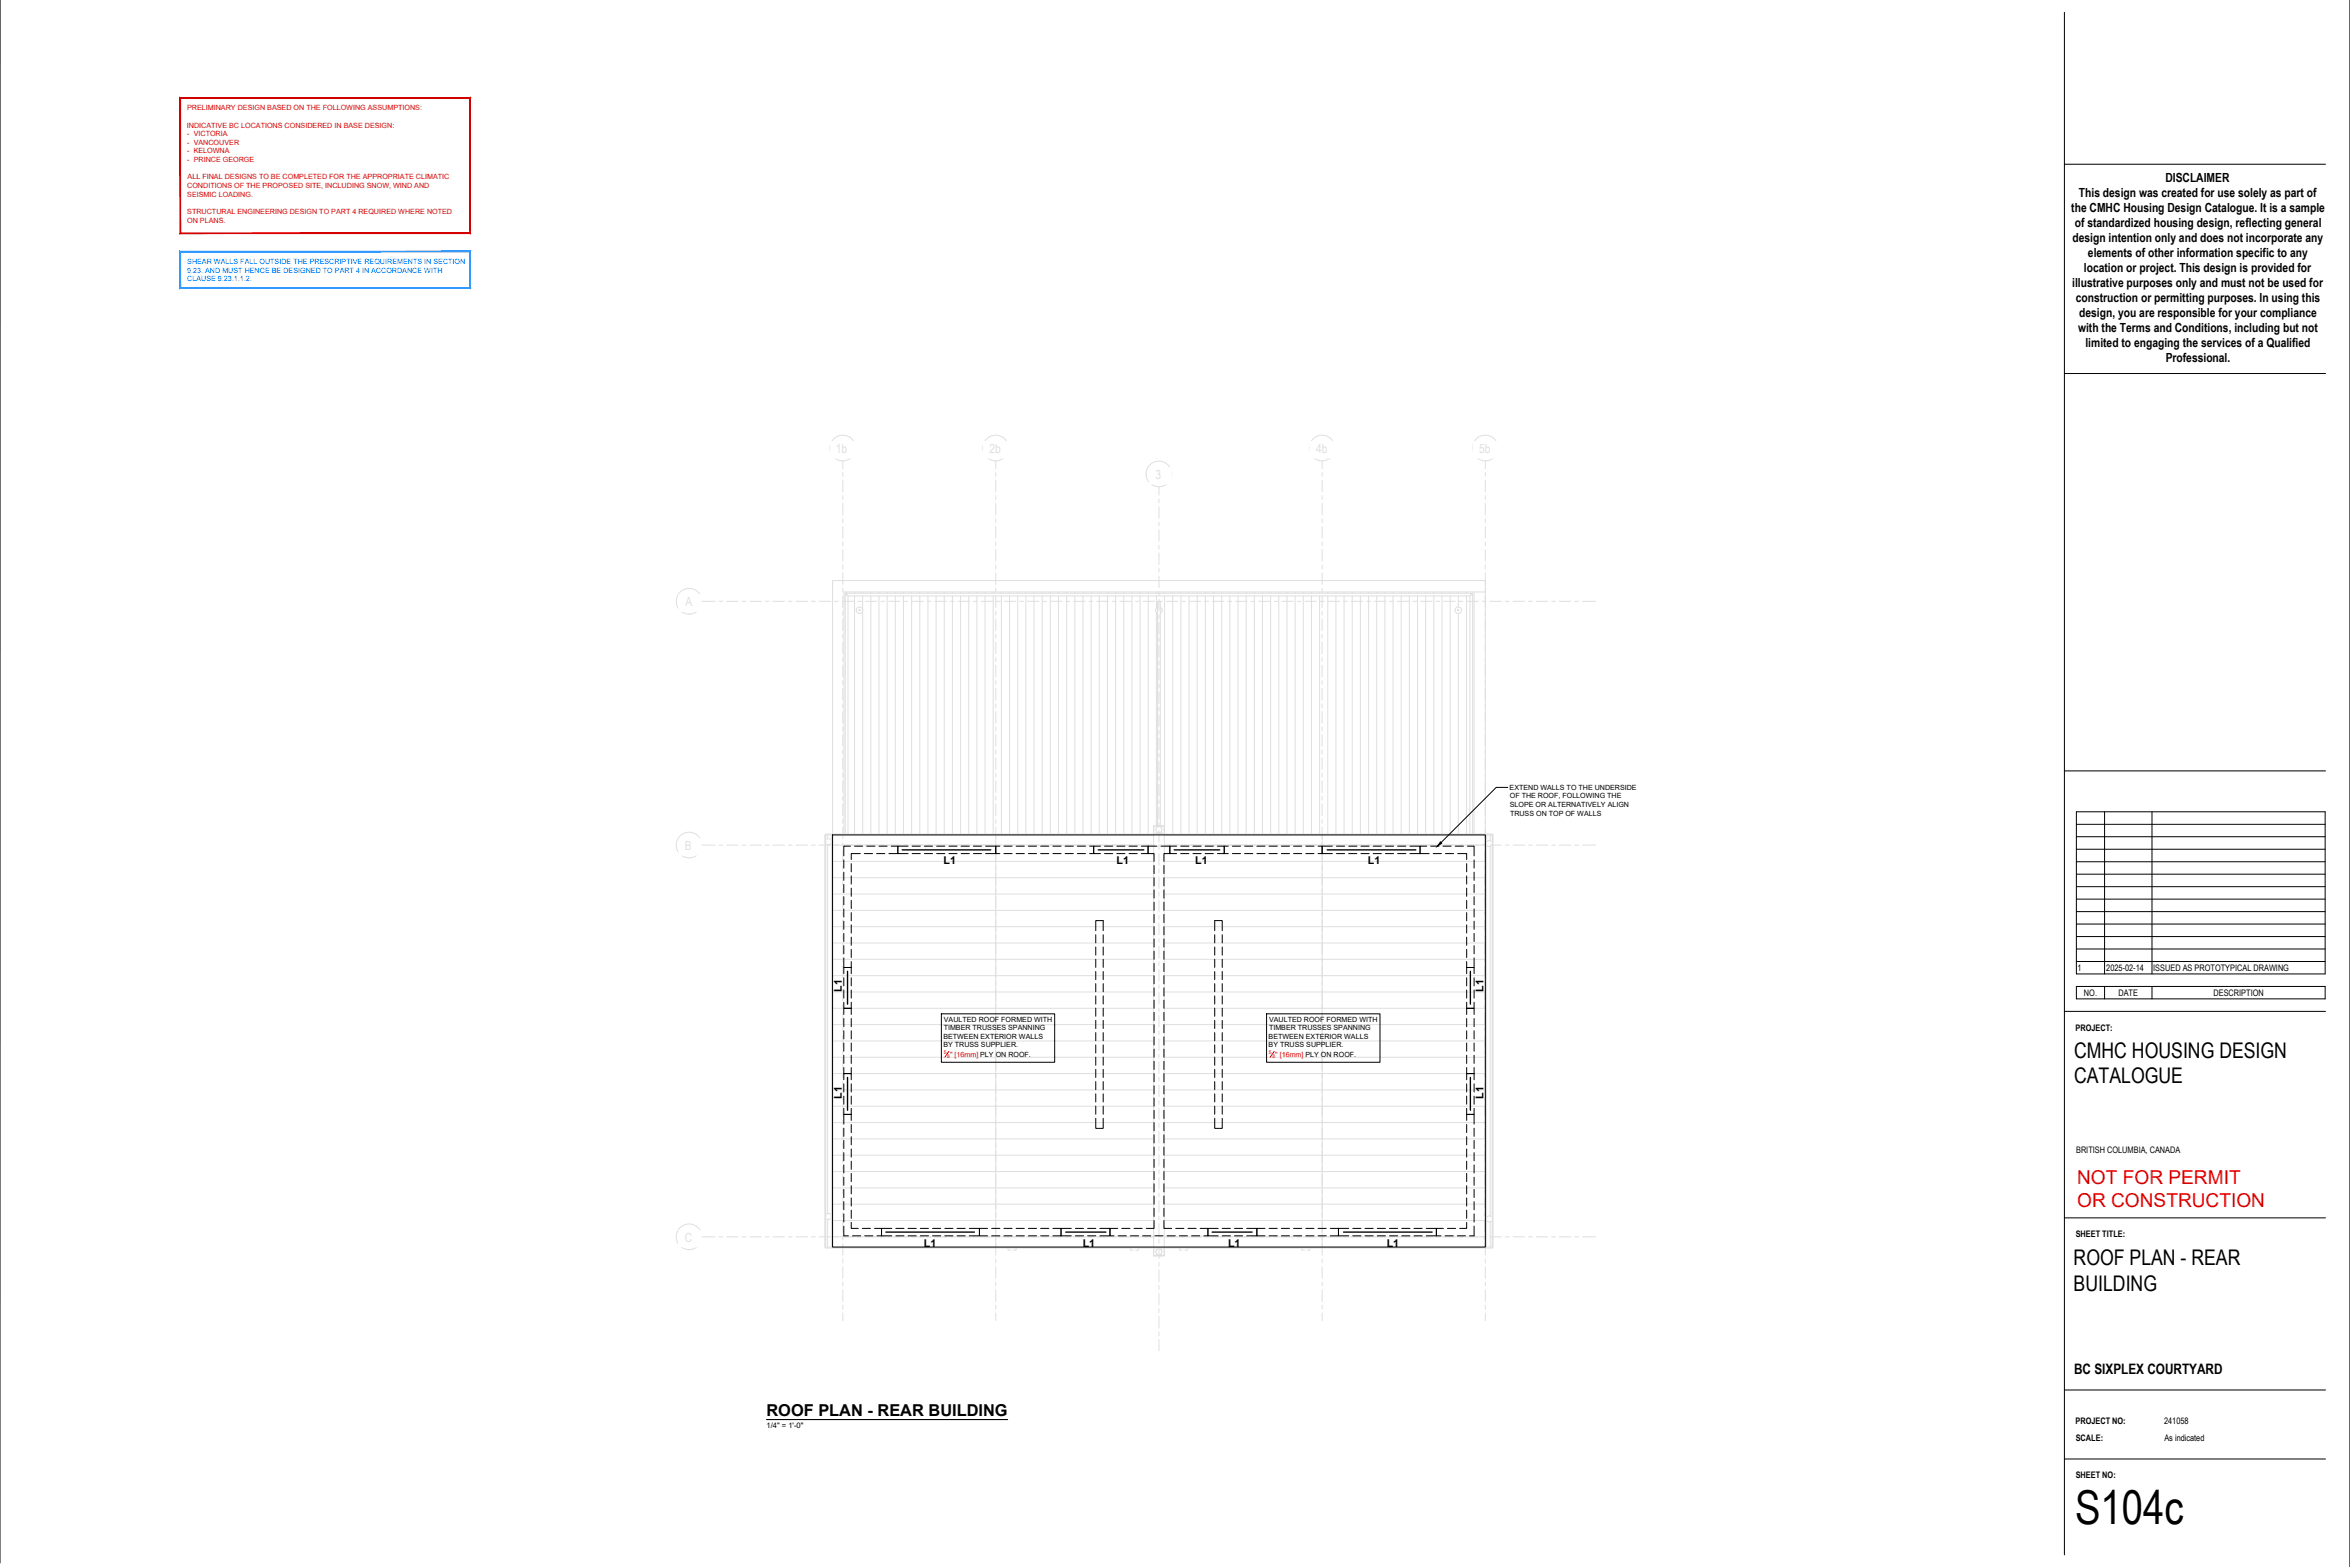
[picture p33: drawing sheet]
<svg xmlns="http://www.w3.org/2000/svg" width="914mm" height="610mm" viewBox="0 0 914 610" stroke-linecap="round" stroke-linejoin="round" font-family="sans-serif">
<defs><g id="words">
<text font-size="18.2" x="807.4" y="592.9">S104c</text>
<g font-size="8.4">
<text x="807" y="411.7">CMHC HOUSING DESIGN</text>
<text x="807" y="421.5">CATALOGUE</text>
<text x="806.9" y="492.1">ROOF PLAN - REAR</text>
<text x="806.9" y="502.1">BUILDING</text>
</g>
<g font-size="7.4" fill="#f00">
<text x="808.2" y="460.8">NOT FOR PERMIT</text>
<text x="808.2" y="469.7">OR CONSTRUCTION</text>
</g>
<text font-size="6.4" x="298.2" y="550.9">ROOF PLAN - REAR BUILDING</text>
<text font-size="5.6" x="807" y="534.5">BC SIXPLEX COURTYARD</text>
<g font-size="4.9">
<text x="842.6" y="70.7">DISCLAIMER</text>
<text x="808.9" y="76.5">This design was created for use solely as part of</text>
<text x="806" y="82.4">the CMHC Housing Design Catalogue. It is a sample</text>
<text x="807.3" y="88.2">of standardized housing design, reflecting general</text>
<text x="806.4" y="94">design intention only and does not incorporate any</text>
<text x="812.4" y="99.9">elements of other information specific to any</text>
<text x="810.9" y="105.7">location or project. This design is provided for</text>
<text x="806.3" y="111.5">illustrative purposes only and must not be used for</text>
<text x="807.7" y="117.4">construction or permitting purposes. In using this</text>
<text x="809" y="123.2">design, you are responsible for your compliance</text>
<text x="808.6" y="129">with the Terms and Conditions, including but not</text>
<text x="811.5" y="134.9">limited to engaging the services of a Qualified</text>
<text x="842.7" y="140.7">Professional.</text>
</g>
<g font-size="4.2">
<text x="367.1" y="336.3">L1</text>
<text x="434.5" y="336.3">L1</text>
<text x="465.1" y="336.3">L1</text>
<text x="532.3" y="336.3">L1</text>
<text x="327.6" y="385.7" transform="rotate(-90 327.6 385.7)">L1</text>
<text x="577.2" y="385.7" transform="rotate(-90 577.2 385.7)">L1</text>
<text x="327.6" y="427.5" transform="rotate(-90 327.6 427.5)">L1</text>
<text x="577.2" y="427.5" transform="rotate(-90 577.2 427.5)">L1</text>
<text x="359.5" y="485.1">L1</text>
<text x="421.3" y="485.1">L1</text>
<text x="477.8" y="485.1">L1</text>
<text x="539.6" y="485.1">L1</text>
</g>
<g font-size="3.5">
<text x="808.4" y="377.8">1</text>
<text x="819.6" y="377.8">2025-02-14</text>
<text x="837.8" y="377.8">ISSUED AS PROTOTYPICAL DRAWING</text>
<text x="810.9" y="387.5">NO.</text>
<text x="824.3" y="387.5">DATE</text>
<text x="861.3" y="387.5">DESCRIPTION</text>
<text x="807.6" y="400.9">PROJECT:</text>
<text x="807.8" y="448.6">BRITISH COLUMBIA, CANADA</text>
<text x="807.7" y="481.3">SHEET TITLE:</text>
<text x="807.6" y="554.1">PROJECT NO:</text>
<text x="842.1" y="554.1">241058</text>
<text x="807.7" y="560.7">SCALE:</text>
<text x="842.2" y="560.7">As indicated</text>
<text x="807.7" y="575">SHEET NO:</text>
</g>
<text font-size="3" x="298.2" y="555.7">1/4&quot; = 1'-0&quot;</text>
<g font-size="2.8" fill="#c00">
<text x="72.8" y="42.9">PRELIMINARY DESIGN BASED ON THE FOLLOWING ASSUMPTIONS:</text>
<text x="72.7" y="49.6">INDICATIVE BC LOCATIONS CONSIDERED IN BASE DESIGN:</text>
<text x="72.9" y="53">- VICTORIA</text>
<text x="72.9" y="56.3">- VANCOUVER</text>
<text x="72.9" y="59.7">- KELOWNA</text>
<text x="72.9" y="63.1">- PRINCE GEORGE</text>
<text x="73" y="69.8">ALL FINAL DESIGNS TO BE COMPLETED FOR THE APPROPRIATE CLIMATIC</text>
<text x="72.8" y="73.1">CONDITIONS OF THE PROPOSED SITE, INCLUDING SNOW, WIND AND</text>
<text x="72.8" y="76.5">SEISMIC LOADING.</text>
<text x="72.8" y="83.2">STRUCTURAL ENGINEERING DESIGN TO PART 4 REQUIRED WHERE NOTED</text>
<text x="72.8" y="86.6">ON PLANS.</text>
<text x="369.7" y="411.2">&quot; [16mm] PLY ON ROOF.</text>
<text x="496.2" y="411.2">&quot; [16mm] PLY ON ROOF.</text>
</g>
<g font-size="2.8" fill="#0080ff">
<text x="72.8" y="102.7">SHEAR WALLS FALL OUTSIDE THE PRESCRIPTIVE REQUIREMENTS IN SECTION</text>
<text x="72.8" y="106">9.23. AND MUST HENCE BE DESIGNED TO PART 4 IN ACCORDANCE WITH</text>
<text x="72.8" y="109.4">CLAUSE 9.23.1.1.2.</text>
</g>
<g font-size="2.8">
<text x="587.4" y="307.3">EXTEND WALLS TO THE UNDERSIDE</text>
<text x="587.5" y="310.6">OF THE ROOF, FOLLOWING THE</text>
<text x="587.5" y="314">SLOPE OR ALTERNATIVELY ALIGN</text>
<text x="587.6" y="317.3">TRUSS ON TOP OF WALLS</text>
<text x="367.2" y="400.7">TIMBER TRUSSES SPANNING</text>
<text x="367.3" y="397.4">VAULTED ROOF FORMED WITH</text>
<text x="493.8" y="400.7">TIMBER TRUSSES SPANNING</text>
<text x="493.8" y="397.4">VAULTED ROOF FORMED WITH</text>
<text x="367.1" y="404.1">BETWEEN EXTERIOR WALLS</text>
<text x="367.1" y="407.4">BY TRUSS SUPPLIER.</text>
<text x="493.6" y="404.1">BETWEEN EXTERIOR WALLS</text>
<text x="493.6" y="407.4">BY TRUSS SUPPLIER.</text>
</g>
<g font-size="1.9" fill="#c00">
<text x="367.2" y="410.2">5</text>
<text x="368.6" y="411.6">8</text>
<text x="493.7" y="410.2">5</text>
<text x="495.1" y="411.6">8</text>
</g>
</g></defs>
<!-- layer: A104c - ROOF PLAN - REAR BUILDING|A-ROOF-PATT -->
<g fill="none" stroke="#dfdfdf" stroke-width=".39">
<path d="M329.3 230.3v.5M332.5 230.3v.5M332.5 231.8v92.6M335.7 230.3v.5M335.7 231.8v5.1M335.7 237.9v86.5M338.8 230.3v.5M338.8 231.8v92.6M342 230.3v.5M342 231.8v92.6M345.2 230.3v.5M345.2 231.8v92.6"/>
<path d="M348.4 230.3v.5M348.4 231.8v92.6M351.5 230.3v.5M351.5 231.8v92.6M354.7 230.3v.5M354.7 231.8v92.6M357.9 230.3v.5M357.9 231.8v92.6M361.1 230.3v.5M361.1 231.8v92.6M364.2 230.3v.5M364.2 231.8v92.6"/>
<path d="M367.4 230.3v.5M367.4 231.8v92.6M370.6 230.3v.5M370.6 231.8v92.6M373.8 230.3v.5M373.8 231.8v92.6M376.9 230.3v.5M376.9 231.8v92.6M380.1 230.3v.5M380.1 231.8v92.6M383.3 230.3v.5M383.3 231.8v92.6"/>
<path d="M386.5 230.3v.5M386.5 231.8v92.6M389.6 230.3v.5M389.6 231.8v92.6M392.8 230.3v.5M392.8 231.8v92.6M396 230.3v.5M396 231.8v92.6M399.2 230.3v.5M399.2 231.8v92.6M402.3 230.3v.5M402.3 231.8v92.6"/>
<path d="M405.5 230.3v.5M405.5 231.8v92.6M408.7 230.3v.5M408.7 231.8v92.6M411.9 230.3v.5M411.9 231.8v92.6M415 230.3v.5M415 231.8v92.6M418.2 230.3v.5M418.2 231.8v92.6M421.4 230.3v.5M421.4 231.8v92.6"/>
<path d="M424.6 230.3v.5M424.6 231.8v92.6M427.7 230.3v.5M427.7 231.8v92.6M430.9 230.3v.5M430.9 231.8v92.6M434.1 230.3v.5M434.1 231.8v92.6M437.3 230.3v.5M437.3 231.8v92.6M440.4 230.3v.5M440.4 231.8v92.6"/>
<path d="M443.6 230.3v.5M443.6 231.8v92.6M446.8 230.3v.5M446.8 231.8v92.6M450 230.3v.5M450 231.8v4.8M450 238.2v83M453.1 230.3v.5M453.1 231.8v92.6M456.3 230.3v.5M456.3 231.8v92.6M459.5 230.3v.5"/>
<path d="M459.5 231.8v92.6M462.7 230.3v.5M462.7 231.8v92.6M465.8 230.3v.5M465.8 231.8v92.6M469 230.3v.5M469 231.8v92.6M472.2 230.3v.5M472.2 231.8v92.6M475.4 230.3v.5M475.4 231.8v92.6M478.5 230.3v.5"/>
<path d="M478.5 231.8v92.6M481.7 230.3v.5M481.7 231.8v92.6M484.9 230.3v.5M484.9 231.8v92.6M488.1 230.3v.5M488.1 231.8v92.6M491.2 230.3v.5M491.2 231.8v92.6M494.4 230.3v.5M494.4 231.8v92.6M497.6 230.3v.5"/>
<path d="M497.6 231.8v92.6M500.8 230.3v.5M500.8 231.8v92.6M503.9 230.3v.5M503.9 231.8v92.6M507.1 230.3v.5M507.1 231.8v92.6M510.3 230.3v.5M510.3 231.8v92.6M513.5 230.3v.5M513.5 231.8v92.6M516.6 230.3v.5"/>
<path d="M516.6 231.8v92.6M519.8 230.3v.5M519.8 231.8v92.6M523 230.3v.5M523 231.8v92.6M526.2 230.3v.5M526.2 231.8v92.6M529.3 230.3v.5M529.3 231.8v92.6M532.5 230.3v.5M532.5 231.8v92.6M535.7 230.3v.5"/>
<path d="M535.7 231.8v92.6M538.9 230.3v.5M538.9 231.8v92.6M542 230.3v.5M542 231.8v92.6M545.2 230.3v.5M545.2 231.8v92.6M548.4 230.3v.5M548.4 231.8v92.6M551.6 230.3v.5M551.6 231.8v92.6M554.7 230.3v.5"/>
<path d="M554.7 231.8v92.6M557.9 230.3v.5M557.9 231.8v92.6M561.1 230.3v.5M561.1 231.8v92.6M564.3 230.3v.5M564.3 231.8v92.6M567.4 230.3v.5M567.4 231.8v4.3M567.4 238.7v85.7M570.6 230.3v.5M570.6 231.8v92.6"/>
<path d="M324 328.8h124.9M324 335.1h124.9M450 324.4h.1M453 335.1h125M453 328.8h125M324 341.5h124.9M324 347.8h124.9M324 354.2h124.9M453 341.5h125M453 347.8h125M453 354.2h125M324 360.5h124.9"/>
<path d="M324 366.9h124.9M324 373.2h124.9M324 379.6h124.9M453 360.5h125M453 366.9h125M453 373.2h125M453 379.6h125M324 385.9h124.9M324 392.3h124.9M324 398.6h124.9M453 385.9h125M453 392.3h125"/>
<path d="M453 398.6h125M324 405h124.9M324 411.3h124.9M324 417.7h124.9M453 405h125M453 411.3h125M453 417.7h125M324 424h124.9M324 430.4h124.9M324 436.7h124.9M453 424h125M453 430.4h125"/>
<path d="M453 436.7h125M324 443.1h124.9M324 449.4h124.9M324 455.8h124.9M453 443.1h125M453 449.4h125M453 455.8h125M324 462.1h124.9M324 468.5h124.9M324 474.8h124.9M453 462.1h125M453 468.5h125"/>
<path d="M453 474.8h125M324 481.2h124.9M453 481.2h125"/>
</g>
<!-- layer: A104c - ROOF PLAN - REAR BUILDING|A-ROOF -->
<path d="M324 324.8v160.3M387.5 324.8v160.3M514.5 324.8v160.3M578 324.8v160.3M448.9 485.4v-161h4.1v161" fill="none" stroke="#dfdfdf" stroke-width=".39"/>
<!-- layer: A104c - ROOF PLAN - REAR BUILDING|A-ROOF-OTLN -->
<g fill="none" stroke="#dfdfdf" stroke-width=".39">
<path d="M321.2 324.8v160.3M322.1 324.8v1.5M322.1 328.5v143.7M323.5 324.8l.1 160.3M387.5 324.4v.4M448.9 324.8h-127.9v160.3h127.9M448.9 324.4h-127.6v161.1h127.6M453 324.8h128v160.3h-128M453 324.4h127.6v161.1h-127.6M514.5 324.4v.4M578.3 324.8v160.3M578.4 324.8v160.3"/>
<path d="M579.9 324.8v2.3M579.9 329.3v143.8M580.7 324.8v160.3M322.1 474.4v10.7M579.9 475.3v9.8M387.5 485.1v.4M514.5 485.1v.4"/>
</g>
<!-- layer: A104c - ROOF PLAN - REAR BUILDING|A-FLOR-HRAL -->
<path d="M328.9 230.8h244.1l-1 1h-242zM328.9 324.4v-93.6l1.1 1v92.6M450.4 321.2v-87.3h1.1v87.3M572 324.4v-92.6l1-1v93.6" fill="none" stroke="#dfdfdf" stroke-width=".39"/>
<!-- layer: A104c - ROOF PLAN - REAR BUILDING|P-SANR-FIXT -->
<g fill="none" stroke="#dfdfdf" stroke-width=".39">
<path d="M334.3 237.4h.1M334.4 237.4v.1M334.5 237.4v.1M334.6 237.4h.1M450.4 236.3a1.24 1.24 0 0 0-.7 1.1 1.24 1.24 0 0 0 .7 1.1M451.5 236.3a1.24 1.24 0 0 1 .7 1.1 1.24 1.24 0 0 1-.7 1.1M567.3 237.4h.1M567.4 237.4v.1M567.5 237.4v.1M567.6 237.4h.1M448.8 321.2h4.3v3.2h-4.3zM448.9 321.3h4.1v3h-4.1z"/>
<path d="M450 321.3v.8M450 323.5v.8M451.9 321.3v.8M451.9 323.5v.8M448.8 485.5v3.1h4.3v-3.1M448.9 485.4h4.1M448.9 485.5h4.1v3h-4.1zM450 485.5v.8M450 487.7v.8M451.9 485.5v.8M451.9 487.7v.8"/>
<circle cx="334.5" cy="237.4" r=".16"/>
<circle cx="334.5" cy="237.4" r="1.27"/>
<circle cx="567.4" cy="237.4" r=".16"/>
<circle cx="567.4" cy="237.4" r="1.27"/>
</g>
<!-- layer: A104c - ROOF PLAN - REAR BUILDING|P-PIPE -->
<g fill="none" stroke="#dfdfdf" stroke-width=".39">
<path d="M321.7 326.5a1.18 1.18 0 0 1 1.8 .3M323.5 328a1.18 1.18 0 0 1-1.8 .3M578.4 328.8a1.18 1.18 0 0 0 1.8 .3M580.2 327.3a1.18 1.18 0 0 0-1.8 .3M321.7 472.3a1.18 1.18 0 0 1 1.8 .3M323.5 473.8a1.18 1.18 0 0 1-1.8 .3M578.4 474.8a1.18 1.18 0 0 0 1.8 .3M580.2 473.3a1.18 1.18 0 0 0-1.8 .3"/>
<circle cx="450.9" cy="322.8" r="1.18"/>
<circle cx="450.9" cy="487" r="1.18"/>
</g>
<!-- layer: A104c - ROOF PLAN - REAR BUILDING|A-WALL -->
<path d="M573.5 230.3v94.1M578 230.3h-249.6v94.1M578 324.4v-98.6h-254v98.6" fill="none" stroke="#dfdfdf" stroke-width=".39"/>
<!-- layer: A104c - ROOF PLAN - REAR BUILDING|M-EQPM-HDLN -->
<path d="M392.2 485.5v.8h1.1M395.4 485.5v.8h-1.1M439.8 485.5v.8h1.1M443 485.5v.8h-1.1M458.9 485.5v.8h1.1M462.1 485.5v.8h-1.1M506.5 485.5v.8h1.1M509.7 485.5v.8h-1.1" fill="none" stroke="#dfdfdf" stroke-width=".39"/>
<!-- layer: A104c - ROOF PLAN - REAR BUILDING|S-GRID-IDEN -->
<g fill="none" stroke="#dfdfdf" stroke-width=".39">
<circle cx="327.9" cy="174.3" r="5"/>
<circle cx="387.4" cy="174.3" r="5"/>
<circle cx="514.4" cy="174.3" r="5"/>
<circle cx="577.9" cy="174.3" r="5"/>
<circle cx="450.9" cy="184.4" r="5"/>
<circle cx="268.1" cy="233.9" r="5"/>
<circle cx="268.1" cy="328.7" r="5"/>
<circle cx="268.1" cy="481.1" r="5"/>
</g>
<g fill="#fff" stroke="#fff" stroke-width=".39">
<path d="M447.3 181.9v6.4l8.5-6.4zM447.3 188.3l8.5-6.4v6.4z"/>
<path d="M264.2 326.2v6.5l9.1-6.5zM264.2 332.7l9.1-6.5v6.5z"/>
<path d="M264.1 478.6v6.5l9.3-6.5zM264.1 485.1l9.3-6.5v6.5z"/>
<path d="M264.2 231.4v6.4l9.1-6.4zM264.2 237.8l9.1-6.4v6.4z"/>
<path d="M382.6 171.8v6.4l11.3-6.4zM382.6 178.2l11.3-6.4v6.4z"/>
<path d="M323.1 171.8v6.4l11.3-6.4zM323.1 178.2l11.3-6.4v6.4z"/>
<path d="M509.6 171.8v6.4l11.3-6.4zM509.6 178.2l11.3-6.4v6.4z"/>
<path d="M573.1 171.8v6.4l11.3-6.4zM573.1 178.2l11.3-6.4v6.4z"/>
</g>
<!-- layer: A104c - ROOF PLAN - REAR BUILDING|S-GRID -->
<g fill="none" stroke="#dfdfdf" stroke-width=".39">
<path d="M327.9 179.3v3M387.5 179.3v3M514.5 179.3v3M578 179.3v3M327.9 183.8v1.5M327.9 186.8v4.5M327.9 192.8v1.5M327.9 195.8v4.5M387.5 183.8v1.5M387.5 186.8v4.5M387.5 192.8v1.5M387.5 195.8v4.5"/>
<path d="M451 189.4v3.2M451 194.1v1.5M451 197.1v4.5M514.5 183.8v1.5M514.5 186.8v4.5M514.5 192.8v1.5M514.5 195.8v4.5M578 183.8v1.5M578 186.8v4.5M578 192.8v1.5M578 195.8v4.5M327.9 201.8v1.5"/>
<path d="M327.9 204.8v4.5M327.9 210.8v1.5M327.9 213.8v4.5M327.9 219.8v1.5M387.5 201.8v1.5M387.5 204.8v4.5M387.5 210.8v1.5M387.5 213.8v4.5M387.5 219.8v1.5M451 203.1v1.5M451 206.1v4.5M451 212.1v1.5"/>
<path d="M451 215.1v4.5M514.5 201.8v1.5M514.5 204.8v4.5M514.5 210.8v1.5M514.5 213.8v4.5M514.5 219.8v1.5M578 201.8v1.5M578 204.8v4.5M578 210.8v1.5M578 213.8v4.5M578 219.8v1.5M273.2 233.9h5"/>
<path d="M279.8 233.9h1.4M282.8 233.9h4.4M288.7 233.9h1.5M291.7 233.9h4.6M297.7 233.9h1.6M300.7 233.9h4.6M306.7 233.9h1.6M309.7 233.9h4.6M315.7 233.9h1.6M318.7 233.9h4.6M324.7 233.9h1.5M327.7 233.9h4.5"/>
<path d="M327.9 222.8v4.5M327.9 228.8v1.5M327.9 231.8v4.5M327.9 237.8v1.5M333.8 233.9h1.4M336.8 233.9h4.4M342.8 233.9h1.4M345.8 233.9h4.4M351.8 233.9h1.4M354.8 233.9h4.4M360.8 233.9h1.4M363.7 233.9h4.6"/>
<path d="M369.7 233.9h1.6M372.7 233.9h4.6M378.7 233.9h1.6M381.7 233.9h4.6M387.5 222.8v4.5M387.5 228.8v1.5M387.5 231.8v4.5M387.5 237.8v1.5M387.7 233.9h1.6M390.7 233.9h4.6M396.7 233.9h1.6M399.7 233.9h4.5"/>
<path d="M405.8 233.9h1.4M408.8 233.9h4.4M414.8 233.9h1.4M417.8 233.9h4.4M423.8 233.9h1.4M426.8 233.9h4.4M432.8 233.9h1.4M435.8 233.9h4.4M441.7 233.9h1.6M444.7 233.9h4.6M450.7 233.9h1.6M451 221.1v1.5"/>
<path d="M451 224.1v4.5M451 230.1v1.5M451 233.1v4.5M451 239.1v1.5M453.7 233.9h4.6M459.7 233.9h1.6M462.7 233.9h4.6M468.7 233.9h1.6M471.7 233.9h4.5M477.7 233.9h1.5M480.7 233.9h4.5M486.8 233.9h1.4"/>
<path d="M489.8 233.9h4.4M495.8 233.9h1.4M498.8 233.9h4.4M504.8 233.9h1.4M507.8 233.9h4.4M513.8 233.9h1.4M514.5 222.8v4.5M514.5 228.8v1.5M514.5 231.8v4.5M514.5 237.8v1.5M516.7 233.9h4.6M522.7 233.9h1.6"/>
<path d="M525.7 233.9h4.6M531.7 233.9h1.6M534.7 233.9h4.6M540.7 233.9h1.6M543.7 233.9h4.6M549.7 233.9h1.6M552.7 233.9h4.5M558.8 233.9h1.4M561.8 233.9h4.4M567.8 233.9h1.4M570.8 233.9h4.4M576.8 233.9h1.4"/>
<path d="M578 222.8v4.5M578 228.8v1.5M578 231.8v4.5M578 237.8v1.5M579.8 233.9h4.4M585.8 233.9h1.4M588.8 233.9h4.4M594.7 233.9h1.6M597.7 233.9h4.6M603.7 233.9h1.6M606.7 233.9h4.6M612.7 233.9h1.6"/>
<path d="M615.7 233.9h5.2M327.9 240.8v4.5M327.9 246.8v1.5M327.9 249.8v4.5M327.9 255.8v1.5M327.9 258.8v4.5M387.5 240.8v4.5M387.5 246.8v1.5M387.5 249.8v4.5M387.5 255.8v1.5M387.5 258.8v4.5M451 242.1v4.5"/>
<path d="M451 248.1v1.5M451 251.1v4.5M451 257.1v1.5M514.5 240.8v4.5M514.5 246.8v1.5M514.5 249.8v4.5M514.5 255.8v1.5M514.5 258.8v4.5M578 240.8v4.5M578 246.8v1.5M578 249.8v4.5M578 255.8v1.5"/>
<path d="M578 258.8v4.5M327.9 264.8v1.5M327.9 267.8v4.5M327.9 273.8v1.5M327.9 276.8v4.5M387.5 264.8v1.5M387.5 267.8v4.5M387.5 273.8v1.5M387.5 276.8v4.5M451 260.1v4.5M451 266.1v1.5M451 269.1v4.5"/>
<path d="M451 275.1v1.5M451 278.1v4.5M514.5 264.8v1.5M514.5 267.8v4.5M514.5 273.8v1.5M514.5 276.8v4.5M578 264.8v1.5M578 267.8v4.5M578 273.8v1.5M578 276.8v4.5M327.9 282.8v1.5M327.9 285.8v4.5"/>
<path d="M327.9 291.8v1.5M327.9 294.8v4.5M387.5 282.8v1.5M387.5 285.8v4.5M387.5 291.8v1.5M387.5 294.8v4.5M451 284.1v1.5M451 287.1v4.5M451 293.1v1.5M451 296.1v4.5M514.5 282.8v1.5M514.5 285.8v4.5"/>
<path d="M514.5 291.8v1.5M514.5 294.8v4.5M578 282.8v1.5M578 285.8v4.5M578 291.8v1.5M578 294.8v4.5M327.9 300.8v1.5M327.9 303.8v4.5M327.9 309.8v1.5M327.9 312.8v4.5M327.9 318.8v1.5M387.5 300.8v1.5"/>
<path d="M387.5 303.8v4.5M387.5 309.8v1.5M387.5 312.8v4.5M387.5 318.8v1.5M451 302.1v1.5M451 305.1v4.5M451 311.1v1.5M451 314.1v4.5M514.5 300.8v1.5M514.5 303.8v4.5M514.5 309.8v1.5M514.5 312.8v4.5"/>
<path d="M514.5 318.8v1.5M578 300.8v1.5M578 303.8v4.5M578 309.8v1.5M578 312.8v4.5M578 318.8v1.5M273.2 328.8h5M279.8 328.8h1.4M282.8 328.8h4.4M288.7 328.8h1.5M291.7 328.8h4.6M297.7 328.8h1.6"/>
<path d="M300.7 328.8h4.6M306.7 328.8h1.6M309.7 328.8h4.6M315.7 328.8h1.6M318.7 328.8h4.6M324.7 328.8h1.5M327.7 328.8h4.5M327.9 321.8v4.5M327.9 327.8v1.5M327.9 330.8v4.5M327.9 336.8v1.5M327.9 339.8v4.5"/>
<path d="M333.8 328.8h1.4M336.8 328.8h4.4M342.8 328.8h1.4M345.8 328.8h4.4M351.8 328.8h1.4M354.8 328.8h4.4M360.8 328.8h1.4M363.7 328.8h4.6M369.7 328.8h1.6M372.7 328.8h4.6M378.7 328.8h1.6M381.7 328.8h4.6"/>
<path d="M387.5 321.8v4.5M387.5 327.8v1.5M387.5 330.8v4.5M387.5 336.8v1.5M387.5 339.8v4.5M387.7 328.8h1.6M390.7 328.8h4.6M396.7 328.8h1.6M399.7 328.8h4.5M405.8 328.8h1.4M408.8 328.8h4.4M414.8 328.8h1.4"/>
<path d="M417.8 328.8h4.4M423.8 328.8h1.4M426.8 328.8h4.4M432.8 328.8h1.4M435.8 328.8h4.4M441.7 328.8h1.6M444.7 328.8h4.6M450.7 328.8h1.6M451 320.1v1.5M451 323.1v4.5M451 329.1v1.5M451 332.1v4.5"/>
<path d="M451 338.1v1.5M453.7 328.8h4.6M459.7 328.8h1.6M462.7 328.8h4.6M468.7 328.8h1.6M471.7 328.8h4.5M477.7 328.8h1.5M480.7 328.8h4.5M486.8 328.8h1.4M489.8 328.8h4.4M495.8 328.8h1.4M498.8 328.8h4.4"/>
<path d="M504.8 328.8h1.4M507.8 328.8h4.4M513.8 328.8h1.4M514.5 321.8v4.5M514.5 327.8v1.5M514.5 330.8v4.5M514.5 336.8v1.5M514.5 339.8v4.5M516.7 328.8h4.6M522.7 328.8h1.6M525.7 328.8h4.6M531.7 328.8h1.6"/>
<path d="M534.7 328.8h4.6M540.7 328.8h1.6M543.7 328.8h4.6M549.7 328.8h1.6M552.7 328.8h4.5M558.8 328.8h1.4M561.8 328.8h4.4M567.8 328.8h1.4M570.8 328.8h4.4M576.8 328.8h1.4M578 321.8v4.5M578 327.8v1.5"/>
<path d="M578 330.8v4.5M578 336.8v1.5M578 339.8v4.5M579.8 328.8h4.4M585.8 328.8h1.4M588.8 328.8h4.4M594.7 328.8h1.6M597.7 328.8h4.6M603.7 328.8h1.6M606.7 328.8h4.6M612.7 328.8h1.6M615.7 328.8h5.2"/>
<path d="M327.9 345.8v1.5M327.9 348.8v4.5M327.9 354.8v1.5M327.9 357.8v4.5M387.5 345.8v1.5M387.5 348.8v4.5M387.5 354.8v1.5M387.5 357.8v4.5M451 341.1v4.5M451 347.1v1.5M451 350.1v4.5M451 356.1v1.5"/>
<path d="M451 359.1v4.5M514.5 345.8v1.5M514.5 348.8v4.5M514.5 354.8v1.5M514.5 357.8v4.5M578 345.8v1.5M578 348.8v4.5M578 354.8v1.5M578 357.8v4.5M327.9 363.8v1.5M327.9 366.8v4.5M327.9 372.8v1.5"/>
<path d="M327.9 375.8v4.5M387.5 363.8v1.5M387.5 366.8v4.5M387.5 372.8v1.5M387.5 375.8v4.5M451 365.1v1.5M451 368.1v4.5M451 374.1v1.5M451 377.1v4.5M514.5 363.8v1.5M514.5 366.8v4.5M514.5 372.8v1.5"/>
<path d="M514.5 375.8v4.5M578 363.8v1.5M578 366.8v4.5M578 372.8v1.5M578 375.8v4.5M327.9 381.8v1.5M327.9 384.8v4.5M327.9 390.8v1.5M327.9 393.8v4.5M327.9 399.8v1.5M387.5 381.8v1.5M387.5 384.8v4.5"/>
<path d="M387.5 390.8v1.5M387.5 393.8v4.5M387.5 399.8v1.5M451 383.1v1.5M451 386.1v4.5M451 392.1v1.5M451 395.1v4.5M514.5 381.8v1.5M514.5 384.8v4.5M514.5 390.8v1.5M514.5 393.8v4.5M514.5 399.8v1.5"/>
<path d="M578 381.8v1.5M578 384.8v4.5M578 390.8v1.5M578 393.8v4.5M578 399.8v1.5M327.9 402.8v4.5M327.9 408.8v1.5M327.9 411.8v4.5M327.9 417.8v1.5M387.5 402.8v4.5M387.5 408.8v1.5M387.5 411.8v4.5"/>
<path d="M387.5 417.8v1.5M451 401.1v1.5M451 404.1v4.5M451 410.1v1.5M451 413.1v4.5M451 419.1v1.5M514.5 402.8v4.5M514.5 408.8v1.5M514.5 411.8v4.5M514.5 417.8v1.5M578 402.8v4.5M578 408.8v1.5"/>
<path d="M578 411.8v4.5M578 417.8v1.5M327.9 420.8v4.5M327.9 426.8v1.5M327.9 429.8v4.5M327.9 435.8v1.5M327.9 438.8v4.5M387.5 420.8v4.5M387.5 426.8v1.5M387.5 429.8v4.5M387.5 435.8v1.5M387.5 438.8v4.5"/>
<path d="M451 422.1v4.5M451 428.1v1.5M451 431.1v4.5M451 437.1v1.5M514.5 420.8v4.5M514.5 426.8v1.5M514.5 429.8v4.5M514.5 435.8v1.5M514.5 438.8v4.5M578 420.8v4.5M578 426.8v1.5M578 429.8v4.5"/>
<path d="M578 435.8v1.5M578 438.8v4.5M327.9 444.8v1.5M327.9 447.8v4.5M327.9 453.8v1.5M327.9 456.8v4.5M387.5 444.8v1.5M387.5 447.8v4.5M387.5 453.8v1.5M387.5 456.8v4.5M451 440.1v4.5M451 446.1v1.5"/>
<path d="M451 449.1v4.5M451 455.1v1.5M451 458.1v4.5M514.5 444.8v1.5M514.5 447.8v4.5M514.5 453.8v1.5M514.5 456.8v4.5M578 444.8v1.5M578 447.8v4.5M578 453.8v1.5M578 456.8v4.5M327.9 462.8v1.5"/>
<path d="M327.9 465.8v4.5M327.9 471.8v1.5M327.9 474.8v4.5M387.5 462.8v1.5M387.5 465.8v4.5M387.5 471.8v1.5M387.5 474.8v4.5M451 464.1v1.5M451 467.1v4.5M451 473.1v1.5M451 476.1v4.5M514.5 462.8v1.5"/>
<path d="M514.5 465.8v4.5M514.5 471.8v1.5M514.5 474.8v4.5M578 462.8v1.5M578 465.8v4.5M578 471.8v1.5M578 474.8v4.5M273.2 481.2h5M279.8 481.2h1.4M282.8 481.2h4.4M288.7 481.2h1.5M291.7 481.2h4.6"/>
<path d="M297.7 481.2h1.6M300.7 481.2h4.6M306.7 481.2h1.6M309.7 481.2h4.6M315.7 481.2h1.6M318.7 481.2h4.6M324.7 481.2h1.5M327.7 481.2h4.5M327.9 480.8v1.5M327.9 483.8v4.5M327.9 489.8v1.5M327.9 492.8v4.5"/>
<path d="M327.9 498.8v1.5M333.8 481.2h1.4M336.8 481.2h4.4M342.8 481.2h1.4M345.8 481.2h4.4M351.8 481.2h1.4M354.8 481.2h4.4M360.8 481.2h1.4M363.7 481.2h4.6M369.7 481.2h1.6M372.7 481.2h4.6M378.7 481.2h1.6"/>
<path d="M381.7 481.2h4.6M387.5 480.8v1.5M387.5 483.8v4.5M387.5 489.8v1.5M387.5 492.8v4.5M387.5 498.8v1.5M387.7 481.2h1.6M390.7 481.2h4.6M396.7 481.2h1.6M399.7 481.2h4.5M405.8 481.2h1.4M408.8 481.2h4.4"/>
<path d="M414.8 481.2h1.4M417.8 481.2h4.4M423.8 481.2h1.4M426.8 481.2h4.4M432.8 481.2h1.4M435.8 481.2h4.4M441.7 481.2h1.6M444.7 481.2h4.6M450.7 481.2h1.6M451 482.1v1.5M451 485.1v4.5M451 491.1v1.5"/>
<path d="M451 494.1v4.5M453.7 481.2h4.6M459.7 481.2h1.6M462.7 481.2h4.6M468.7 481.2h1.6M471.7 481.2h4.5M477.7 481.2h1.5M480.7 481.2h4.5M486.8 481.2h1.4M489.8 481.2h4.4M495.8 481.2h1.4M498.8 481.2h4.4"/>
<path d="M504.8 481.2h1.4M507.8 481.2h4.4M513.8 481.2h1.4M514.5 480.8v1.5M514.5 483.8v4.5M514.5 489.8v1.5M514.5 492.8v4.5M514.5 498.8v1.5M516.7 481.2h4.6M522.7 481.2h1.6M525.7 481.2h4.6M531.7 481.2h1.6"/>
<path d="M534.7 481.2h4.6M540.7 481.2h1.6M543.7 481.2h4.6M549.7 481.2h1.6M552.7 481.2h4.5M558.8 481.2h1.4M561.8 481.2h4.4M567.8 481.2h1.4M570.8 481.2h4.4M576.8 481.2h1.4M578 480.8v1.5M578 483.8v4.5"/>
<path d="M578 489.8v1.5M578 492.8v4.5M578 498.8v1.5M579.8 481.2h4.4M585.8 481.2h1.4M588.8 481.2h4.4M594.7 481.2h1.6M597.7 481.2h4.6M603.7 481.2h1.6M606.7 481.2h4.6M612.7 481.2h1.6M615.7 481.2h5.2"/>
<path d="M327.9 501.8v4.5M327.9 507.8v1.5M327.9 510.8v3M387.5 501.8v4.5M387.5 507.8v1.5M387.5 510.8v3M451 500.1v1.5M451 503.1v4.5M451 509.1v1.5M451 512.1v4.5M451 518.1v1.5M514.5 501.8v4.5"/>
<path d="M514.5 507.8v1.5M514.5 510.8v3M578 501.8v4.5M578 507.8v1.5M578 510.8v3M451 521.1v4.4"/>
</g>
<!-- layer: 24161 S102_Second Floor Plan|EQ-Windows -->
<g fill="none" stroke="#000" stroke-width=".39">
<path d="M353.3 329.2h-3.9v2.9h3.9M354.9 332.1h3.2M354.9 329.2h3.2M359.7 332.1h3.2M359.7 329.2h3.2M364.5 332.1h3.1M364.5 329.2h3.1M369.2 332.1h3.2M369.2 329.2h3.2M374 332.1h3.2M374 329.2h3.2M378.7 332.1h3.2"/>
<path d="M378.7 329.2h3.2M383.5 329.2h4v2.9h-4M428.2 329.2h-2.6v2.9h2.6M429.8 332.1h3.2M429.8 329.2h3.2M434.6 332.1h3.1M434.6 329.2h3.1M439.3 332.1h3.2M439.3 329.2h3.2M444.1 329.2h2.6v2.9h-2.6M457.8 329.2h-2.6v2.9h2.6M459.4 329.2h3.2"/>
<path d="M459.4 332.1h3.2M464.2 329.2h3.2M464.2 332.1h3.2M468.9 329.2h3.2M468.9 332.1h3.2M473.7 329.2h2.7v2.9h-2.7M518.4 329.2h-3.9v2.9h3.9M520 329.2h3.2M520 332.1h3.2M524.8 329.2h3.2M524.8 332.1h3.2M529.6 329.2h3.1"/>
<path d="M529.6 332.1h3.1M534.3 329.2h3.2M534.3 332.1h3.2M539.1 329.2h3.2M539.1 332.1h3.2M543.8 329.2h3.2M543.8 332.1h3.2M548.6 329.2h4v2.9h-4M328.3 378.8v-2.4h2.9v2.4M570.7 378.8v-2.4h2.9v2.4M328.3 380.4v3.1M328.3 385.1v3.2"/>
<path d="M331.2 389.9v2.4h-2.9v-2.4M331.2 380.4v3.1M331.2 385.1v3.2M570.7 389.9v2.4h2.9v-2.4M570.7 380.4v3.1M570.7 385.1v3.2M573.6 380.4v3.1M573.6 385.1v3.2M328.3 431.2v2.3h2.9v-2.3M328.3 421.6v3.2M328.3 426.4v3.2M328.3 420.1v-2.4h2.9v2.4"/>
<path d="M331.2 421.6v3.2M331.2 426.4v3.2M570.7 420.1v-2.4h2.9v2.4M570.7 421.6v3.2M570.7 426.4v3.2M573.6 431.2v2.3h-2.9v-2.3M573.6 421.6v3.2M573.6 426.4v3.2M347 477.9h-4v2.9h4M348.6 477.9h3.2M353.3 477.9h3.2M358.1 477.9h3.2"/>
<path d="M362.9 477.9h3.1M367.6 477.9h3.2M372.4 477.9h3.2M377.2 477.9h3.9v2.9h-3.9M416.8 477.9h-3.9v2.9h3.9M418.4 477.9h3.2M423.2 477.9h3.2M428 477.9h3.9v2.9h-3.9M474 477.9h-4v2.9h4M475.6 477.9h3.2M480.3 477.9h3.2M485.1 477.9h4v2.9h-4"/>
<path d="M524.8 477.9h-4v2.9h4M526.4 477.9h3.2M531.1 477.9h3.2M535.9 477.9h3.2M540.7 477.9h3.1M545.4 477.9h3.2M550.2 477.9h3.2M555 477.9h3.9v2.9h-3.9M348.6 480.8h3.2M353.3 480.8h3.2M358.1 480.8h3.2M362.9 480.8h3.1"/>
<path d="M367.6 480.8h3.2M372.4 480.8h3.2M418.4 480.8h3.2M423.2 480.8h3.2M475.6 480.8h3.2M480.3 480.8h3.2M526.4 480.8h3.2M531.1 480.8h3.2M535.9 480.8h3.2M540.7 480.8h3.1M545.4 480.8h3.2M550.2 480.8h3.2"/>
</g>
<!-- layer: 24161 S102_Second Floor Plan|EQ-Wood -->
<g fill="none" stroke="#000" stroke-width=".39">
<path d="M328.3 334.5v3.2M328.3 339.3v3.2M330.9 329.2h-2.6v3.8M331.2 336v3.2M332.5 329.2h3.2M334.8 332.1h-3.6v2.3M336.3 332.1h3.2M337.3 329.2h3.1M341.1 332.1h3.2M342 329.2h3.2M346.8 329.2h2.6v2.9h-3.5M389 329.2h-1.5v2.9h1.5"/>
<path d="M390.6 332.1h3.2M390.6 329.2h3.2M395.4 332.1h3.2M395.4 329.2h3.2M400.2 332.1h3.1M400.2 329.2h3.1M404.9 332.1h3.2M404.9 329.2h3.2M409.7 332.1h3.2M409.7 329.2h3.2M414.4 332.1h3.2M414.4 329.2h3.2"/>
<path d="M419.2 332.1h3.2M419.2 329.2h3.2M424 329.2h1.6v2.9h-1.6M449.1 336.7v3.2M450.2 329.2h-3.5v2.9h2.4v3M451.8 329.2h3.4v2.9h-2.3v3M452.9 336.7v3.2M477.9 329.2h-1.5v2.9h1.5M479.5 329.2h3.2M479.5 332.1h3.2M484.3 329.2h3.2M484.3 332.1h3.2"/>
<path d="M489.1 329.2h3.1M489.1 332.1h3.1M493.8 329.2h3.2M493.8 332.1h3.2M498.6 329.2h3.2M498.6 332.1h3.2M503.3 329.2h3.2M503.3 332.1h3.2M508.1 329.2h3.2M508.1 332.1h3.2M512.9 329.2h1.6v2.9h-1.6M555.1 329.2h-2.5v2.9h3.5"/>
<path d="M556.7 329.2h3.2M557.7 332.1h3.1M561.5 329.2h3.2M562.4 332.1h3.2M566.2 329.2h3.2M567.2 332.1h3.5v2.3M570.7 336v3.2M571 329.2h2.6v3.8M573.6 334.5v3.2M573.6 339.3v3.2M328.3 344.1v3.1M328.3 348.8v3.2"/>
<path d="M328.3 353.6v3.2M328.3 358.4v3.1M331.2 340.7v3.2M331.2 345.5v3.2M331.2 350.3v3.1M331.2 355v3.2M331.2 359.8v3.2M449.1 341.5v3.1M449.1 346.2v3.2M449.1 351v3.2M449.1 355.7v3.2M452.9 341.5v3.1"/>
<path d="M452.9 346.2v3.2M452.9 351v3.2M452.9 355.7v3.2M570.7 340.7v3.2M570.7 345.5v3.2M570.7 350.3v3.1M570.7 355v3.2M570.7 359.8v3.2M573.6 344.1v3.1M573.6 348.8v3.2M573.6 353.6v3.2M573.6 358.4v3.1"/>
<path d="M328.3 363.1v3.2M328.3 367.9v3.2M328.3 372.6v3.8h2.9v-2.3M331.2 364.6v3.1M331.2 369.3v3.2M426.4 362.1v-4h2.9v4M426.4 363.6v3.2M426.4 368.4v3.2M426.4 373.2v3.1M426.4 377.9v3.2M429.3 363.6v3.2M429.3 368.4v3.2"/>
<path d="M429.3 373.2v3.1M429.3 377.9v3.2M449.1 360.5v3.2M449.1 365.3v3.1M449.1 370v3.2M449.1 374.8v3.2M449.1 379.6v3.1M452.9 360.5v3.2M452.9 365.3v3.1M452.9 370v3.2M452.9 374.8v3.2M452.9 379.6v3.1"/>
<path d="M472.7 363.6v3.2M472.7 368.4v3.2M472.7 373.2v3.1M472.7 377.9v3.2M475.6 362.1v-4h-2.9v4M475.6 363.6v3.2M475.6 368.4v3.2M475.6 373.2v3.1M475.6 377.9v3.2M570.7 364.6v3.1M570.7 369.3v3.2M573.6 363.1v3.2"/>
<path d="M573.6 367.9v3.2M573.6 372.6v3.8h-2.9v-2.3M328.3 394.7v-2.4h2.9v2.4M328.3 396.2v3.2M331.2 396.2v3.2M426.4 382.7v3.1M426.4 387.4v3.2M426.4 392.2v3.2M426.4 396.9v3.2M429.3 382.7v3.1M429.3 387.4v3.2M429.3 392.2v3.2"/>
<path d="M429.3 396.9v3.2M449.1 384.3v3.2M449.1 389.1v3.2M449.1 393.8v3.2M449.1 398.6v3.2M452.9 384.3v3.2M452.9 389.1v3.2M452.9 393.8v3.2M452.9 398.6v3.2M472.7 382.7v3.1M472.7 387.4v3.2M472.7 392.2v3.2"/>
<path d="M472.7 396.9v3.2M475.6 382.7v3.1M475.6 387.4v3.2M475.6 392.2v3.2M475.6 396.9v3.2M570.7 394.7v-2.4h2.9v2.4M570.7 396.2v3.2M573.6 396.2v3.2M328.3 415.3v2.4h2.9v-2.4M328.3 401v3.2M328.3 405.8v3.1M328.3 410.5v3.2"/>
<path d="M331.2 401v3.2M331.2 405.8v3.1M331.2 410.5v3.2M426.4 401.7v3.2M426.4 406.5v3.1M426.4 411.2v3.2M426.4 416v3.2M429.3 401.7v3.2M429.3 406.5v3.1M429.3 411.2v3.2M429.3 416v3.2M449.1 403.4v3.1"/>
<path d="M449.1 408.1v3.2M449.1 412.9v3.2M449.1 417.7v3.1M452.9 403.4v3.1M452.9 408.1v3.2M452.9 412.9v3.2M452.9 417.7v3.1M472.7 401.7v3.2M472.7 406.5v3.1M472.7 411.2v3.2M472.7 416v3.2M475.6 401.7v3.2"/>
<path d="M475.6 406.5v3.1M475.6 411.2v3.2M475.6 416v3.2M570.7 401v3.2M570.7 405.8v3.1M570.7 410.5v3.2M573.6 415.3v2.4h-2.9v-2.4M573.6 401v3.2M573.6 405.8v3.1M573.6 410.5v3.2M328.3 438.9v3.2M331.2 435.9v-2.4h-2.9v3.8"/>
<path d="M331.2 437.4v3.2M426.4 435v4h2.9v-4M426.4 420.8v3.1M426.4 425.5v3.2M426.4 430.3v3.2M429.3 420.8v3.1M429.3 425.5v3.2M429.3 430.3v3.2M449.1 422.4v3.2M449.1 427.2v3.2M449.1 431.9v3.2M449.1 436.7v3.2"/>
<path d="M452.9 422.4v3.2M452.9 427.2v3.2M452.9 431.9v3.2M452.9 436.7v3.2M472.7 435v4h2.9v-4M472.7 420.8v3.1M472.7 425.5v3.2M472.7 430.3v3.2M475.6 420.8v3.1M475.6 425.5v3.2M475.6 430.3v3.2M570.7 435.9v-2.4h2.9v3.8"/>
<path d="M570.7 437.4v3.2M573.6 438.9v3.2M328.3 443.7v3.1M328.3 448.4v3.2M328.3 453.2v3.2M328.3 457.9v3.2M331.2 442.2v3.2M331.2 447v3.1M331.2 451.7v3.2M331.2 456.5v3.2M449.1 441.5v3.1M449.1 446.2v3.2"/>
<path d="M449.1 451v3.2M449.1 455.8v3.1M452.9 441.5v3.1M452.9 446.2v3.2M452.9 451v3.2M452.9 455.8v3.1M570.7 442.2v3.2M570.7 447v3.1M570.7 451.7v3.2M570.7 456.5v3.2M573.6 443.7v3.1M573.6 448.4v3.2"/>
<path d="M573.6 453.2v3.2M573.6 457.9v3.2M328.3 477v3.8h1.8M328.3 462.7v3.2M328.3 467.5v3.1M328.3 472.2v3.2M331.2 475.5v2.4h2.7M331.2 461.3v3.1M331.2 466v3.2M331.2 470.8v3.2M335.5 477.9h3.2M340.3 477.9h2.7v2.9h-1.8"/>
<path d="M384.3 477.9h-3.2v2.9h3.2M385.9 477.9h3.1M390.6 477.9h3.2M395.4 477.9h3.2M400.2 477.9h3.1M404.9 477.9h3.2M409.7 477.9h3.2v2.9h-3.2M434.9 477.9h-3v2.9h1.6M436.5 477.9h3.2M441.3 477.9h3.1M449.1 474.8v3.1h-3.1M449.1 460.5v3.2"/>
<path d="M449.1 465.3v3.2M449.1 470v3.2M452.9 474.8v3.1h3M452.9 460.5v3.2M452.9 465.3v3.2M452.9 470v3.2M457.5 477.9h3.2M462.2 477.9h3.2M467 477.9h3v2.9h-1.6M492.2 477.9h-3.1v2.9h3.1M493.8 477.9h3.2M498.6 477.9h3.2"/>
<path d="M503.3 477.9h3.2M508.1 477.9h3.2M512.9 477.9h3.1M517.6 477.9h3.2v2.9h-3.2M561.6 477.9h-2.7v2.9h1.8M563.2 477.9h3.2M570.7 475.5v2.4h-2.7M570.7 461.3v3.1M570.7 466v3.2M570.7 470.8v3.2M573.6 477v3.8h-1.8M573.6 462.7v3.2"/>
<path d="M573.6 467.5v3.1M573.6 472.2v3.2M331.7 480.8h3.2M336.5 480.8h3.2M385.9 480.8h3.1M390.6 480.8h3.2M395.4 480.8h3.2M400.2 480.8h3.1M404.9 480.8h3.2M435.1 480.8h3.2M439.8 480.8h3.2M444.6 480.8h3.2"/>
<path d="M449.4 480.8h3.1M454.1 480.8h3.2M458.9 480.8h3.2M463.7 480.8h3.1M493.8 480.8h3.2M498.6 480.8h3.2M503.3 480.8h3.2M508.1 480.8h3.2M512.9 480.8h3.1M562.3 480.8h3.2M567.1 480.8h3.1"/>
</g>
<!-- layer: EQ-Symb -->
<path d="M298.2 552.2h93.9" fill="none" stroke="#000" stroke-width=".42"/>
<!-- layer: EQ-Beam -->
<path d="M351 330.6h34.5M427.3 330.6h17.8M456.9 330.6h17.7M516.4 330.6h34.5M329.8 377.9v12.7M572.1 377.9v12.7M329.8 419.1v12.8M572.1 419.1v12.8M344.7 479.3h34.5M414.7 479.3h15.6M471.6 479.3h15.6M522.8 479.3h34.4" fill="none" stroke="#000" stroke-width=".53"/>
<!-- layer: EQ-Roof -->
<path d="M324 324.8h254v160.3h-254z" fill="none" stroke="#000" stroke-width=".39"/>
<!-- layer: EQ-Text -->
<path d="M586.7 306.3h-4.5l-21.5 21.5M366.3 394.4h44.1v18.8h-44.1zM492.8 394.4h44.2v18.8h-44.2z" fill="none" stroke="#000" stroke-width=".39"/>
<path d="M369.2 409l-1.6 2.3M495.8 409l-1.6 2.3" fill="none" stroke="#c00" stroke-width=".39"/>
<path d="M560.5 327.5l.5 .5-1.7 1.2z" fill="#000" stroke="#000" stroke-width=".39"/>
<!-- layer: 24161 X-Schedules|EQ-Cloud FOR ENG -->
<path d="M70 38l.3 .2 112.8-.2zM70.3 38.2l112.8-.2-.3 .2zM182.8 38.2l.3 52.7v-52.9zM182.8 38.2l.3 52.7-.3-.3zM70 90.9h113.1l-.3-.3zM70 90.9l.3-.3h112.5zM70 38v52.9l.3-.3zM70 38l.3 .2v52.4z" fill="#c00" stroke="#c00" stroke-width=".39"/>
<!-- layer: 24161 X-Schedules|EQ-Text CMHC -->
<path d="M70 97.8l.3 .2 112.8-.2zM70.3 98l112.8-.2-.3 .2zM183.1 97.8l-.3 .2 .3 14.2zM182.8 98l.3 14.2-.3-.2zM70 112.2h113.1l-.3-.2zM70.3 112h112.5l-112.8 .2zM70 97.8v14.4l.3-.2zM70 97.8l.3 .2v14z" fill="#0080ff" stroke="#0080ff" stroke-width=".39"/>
<!-- layer: 24161 X-Titleblock 24x36|G-ANNO-TTLB-THIN -->
<path d="M0 .1v608M914.4 0v609.6M803.3 63.9h101.6M803.3 145.3h101.6M803.3 299.9h101.6M803.3 393.5h101.6M803.3 473.8h101.6M803.3 540.7h101.6M803.3 567.6h101.6" fill="none" stroke="#000" stroke-width=".39"/>
<!-- layer: 24161 X-Titleblock 24x36|G-ANNO-TTLB-MEDM -->
<path d="M803.3 4.8v600.1" fill="none" stroke="#000" stroke-width=".39"/>
<!-- layer: 24161 X-Titleblock 24x36|A-DETL-THIN -->
<g fill="none" stroke="#000" stroke-width=".39">
<path d="M807.9 315.8h96.8v63.1h-96.8zM818.9 315.8v63.1M837.4 315.8v63.1M807.9 320.7h96.8M807.9 325.5h96.8M807.9 330.4h96.8M807.9 335.2h96.8M807.9 340.1h96.8M807.9 344.9h96.8M807.9 349.8h96.8M807.9 354.6h96.8M807.9 359.5h96.8"/>
<path d="M807.9 364.3h96.8M807.9 369.2h96.8M807.9 374.1h96.8M807.9 383.8h96.8v4.8h-96.8zM818.9 383.8v4.8M837.4 383.8v4.8"/>
</g>
<use href="#words"/>
</svg>
